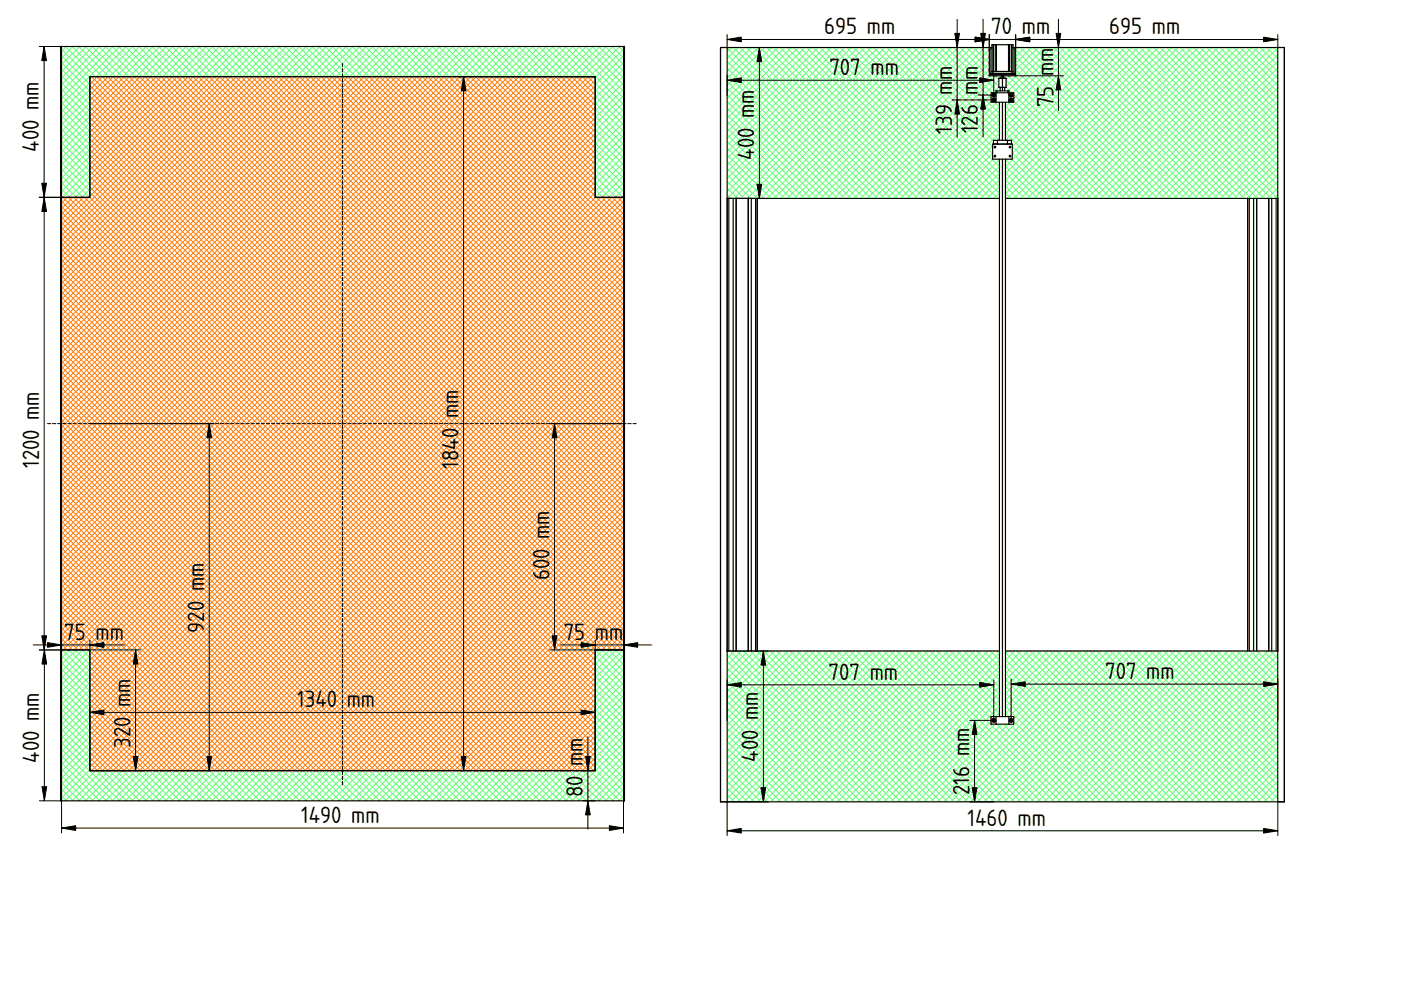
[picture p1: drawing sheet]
<svg xmlns="http://www.w3.org/2000/svg" width="297mm" height="210mm" viewBox="0 0 297 210" stroke-linecap="round" stroke-linejoin="round" font-family="sans-serif">
<defs><g id="words">
<g font-size="4.7">
<text x="174.7" y="7.3">695 mm</text>
<text x="210.2" y="7.3">70 mm</text>
<text x="235.2" y="7.3">695 mm</text>
<text x="175.8" y="15.9">707 mm</text>
<text x="207.3" y="20.1" transform="rotate(-90 207.3 20.1)">mm</text>
<text x="223.3" y="22.8" transform="rotate(-90 223.3 22.8)">75 mm</text>
<text x="201.9" y="28.3" transform="rotate(-90 201.9 28.3)">139 mm</text>
<text x="207.3" y="28.2" transform="rotate(-90 207.3 28.2)">126</text>
<text x="8.3" y="32.2" transform="rotate(-90 8.3 32.2)">400 mm</text>
<text x="159.9" y="33.8" transform="rotate(-90 159.9 33.8)">400 mm</text>
<text x="97.2" y="88.7" transform="rotate(-90 97.2 88.7)">mm</text>
<text x="8.3" y="99.2" transform="rotate(-90 8.3 99.2)">1200 mm</text>
<text x="97.2" y="99.4" transform="rotate(-90 97.2 99.4)">1840</text>
<text x="116.5" y="123.1" transform="rotate(-90 116.5 123.1)">600 mm</text>
<text x="13.6" y="135.7">75 mm</text>
<text x="43.3" y="134.2" transform="rotate(-90 43.3 134.2)">920 mm</text>
<text x="119.5" y="135.7">75 mm</text>
<text x="234.3" y="144">707 mm</text>
<text x="27.7" y="149.9" transform="rotate(-90 27.7 149.9)">mm</text>
<text x="63" y="150">1340</text>
<text x="73.5" y="150">mm</text>
<text x="175.7" y="144.1">707 mm</text>
<text x="8.3" y="161.7" transform="rotate(-90 8.3 161.7)">400 mm</text>
<text x="27.7" y="158.6" transform="rotate(-90 27.7 158.6)">320</text>
<text x="160.8" y="161.5" transform="rotate(-90 160.8 161.5)">400 mm</text>
<text x="123.6" y="162.4" transform="rotate(-90 123.6 162.4)">mm</text>
<text x="123.6" y="169.1" transform="rotate(-90 123.6 169.1)">80</text>
<text x="205.5" y="168.5" transform="rotate(-90 205.5 168.5)">216 mm</text>
<text x="63.9" y="174.5">1490 mm</text>
<text x="205.2" y="175.1">1460 mm</text>
</g>
</g></defs>
<g fill="none" stroke="#60ff73" stroke-width=".21">
<path d="M154.2 138.8l31.2 31.2M154.4 138l-.2 .2M154.8 138l32 32M155.8 138l-1.6 1.6M156.2 138l32 32M157.2 138l-3 3.1M157.6 138l32 32M158.6 138l-4.4 4.5M159 138l32 32M160 138l-5.8 5.9M160.4 138l32 32M161.4 138l-7.2 7.3"/>
<path d="M161.9 138l31.9 32M162.9 138l-8.7 8.7M163.3 138l32 32M164.3 138l-10.1 10.1M164.7 138l32 32M165.7 138l-11.5 11.5M166.1 138l32 32M167.1 138l-12.9 12.9M167.5 138l32 32M168.5 138l-14.3 14.4M168.9 138l32 32M169.9 138l-15.7 15.8"/>
<path d="M170.3 138l32 32M171.3 138l-17.1 17.2M171.8 138l31.9 32M172.7 138l-18.5 18.6M173.2 138l32 32M174.2 138l-20 20M174.6 138l32 32M175.6 138l-21.4 21.4M176 138l32 32M177 138l-22.8 22.8M177.4 138l32 32M178.4 138l-24.2 24.3"/>
<path d="M178.8 138l32 32M179.8 138l-25.6 25.7M180.2 138l32 32M181.2 138l-27 27.1M181.7 138l31.9 32M182.6 138l-28.4 28.5M183.1 138l32 32M184.1 138l-29.9 29.9M184.5 138l32 32M185.5 138l-31.3 31.3M185.9 138l32 32M186.9 138l-32 32"/>
<path d="M187.3 138l32 32M188.3 138l-32 32M188.7 138l32 32M189.7 138l-32 32M190.1 138l32 32M191.1 138l-32 32M191.5 138l32 32M192.5 138l-32 32M193 138l31.9 32M193.9 138l-31.9 32M194.4 138l32 32M195.4 138l-32 32"/>
<path d="M195.8 138l14.3 14.4M196.8 138l-32 32M197.2 138l13.9 13.9 .8-.7M198.2 138l-32 32M198.6 138l13.3 13.3M199.6 138l-32 32M200 138l11.9 11.9M201 138l-32 32M201.4 138l10.5 10.5M202.4 138l-32 32M202.9 138l9 9.1M203.8 138l-31.9 32"/>
<path d="M204.3 138l7.6 7.7M205.3 138l-32 32M205.7 138l6.2 6.2M206.7 138l-32 32M207.1 138l4.8 4.8M208.1 138l-32 32M208.5 138l3.4 3.4M209.5 138l-32 32M209.9 138l2 2M210.9 138l-32 32M211.3 138l.6 .6M211.9 138.4l-31.6 31.6"/>
<path d="M211.9 139.9l-30.1 30.1M213.2 139.9l30.1 30.1M213.2 138.4l31.5 31.6M213.7 138l-.5 .6M214.2 138l32 32M215.2 138l-2 2M215.6 138l32 32M216.6 138l-3.4 3.4M217 138l32 32M218 138l-4.8 4.8M218.4 138l32 32M219.4 138l-6.2 6.2"/>
<path d="M219.8 138l32 32M220.8 138l-7.6 7.7M221.2 138l32 32M222.2 138l-9 9.1M222.6 138l32 32M223.6 138l-10.4 10.5M224.1 138l31.9 32M225 138l-11.8 11.9M225.5 138l32 32M226.5 138l-13.3 13.3M226.9 138l32 32M227.9 138l-13.9 13.9"/>
<path d="M228.3 138l32 32M229.3 138l-14.4 14.4M229.7 138l32 32M230.7 138l-32 32M231.1 138l32 32M232.1 138l-32 32M232.5 138l32 32M233.5 138l-32 32M234 138l31.9 32M234.9 138l-31.9 32M235.4 138l32 32M236.4 138l-32 32"/>
<path d="M236.8 138l32 32M237.8 138l-32 32M238.2 138l32 32M239.2 138l-32 32M239.6 138l31.3 31.3M240.6 138l-32 32M241 138l29.9 29.9M242 138l-32 32M242.4 138l28.5 28.5M243.4 138l-32 32M243.9 138l27 27.1M244.8 138l-31.9 32"/>
<path d="M245.3 138l25.6 25.7M246.3 138l-32 32M246.7 138l24.2 24.3M247.7 138l-32 32M248.1 138l22.8 22.8M249.1 138l-32 32M249.5 138l21.4 21.4M250.5 138l-32 32M250.9 138l20 20M251.9 138l-32 32M252.3 138l18.6 18.6M253.3 138l-32 32"/>
<path d="M253.7 138l17.2 17.2M254.7 138l-32 32M255.2 138l15.7 15.8M256.1 138l-31.9 32M256.6 138l14.3 14.4M257.6 138l-32 32M258 138l12.9 12.9M259 138l-32 32M259.4 138l11.5 11.5M260.4 138l-32 32M260.8 138l10.1 10.1M261.8 138l-32 32"/>
<path d="M262.2 138l8.7 8.7M263.2 138l-32 32M263.6 138l7.3 7.3M264.6 138l-32 32M265.1 138l5.8 5.9M266 138l-31.9 32M266.5 138l4.4 4.5M267.5 138l-32 32M267.9 138l3 3.1M268.9 138l-32 32M269.3 138l1.6 1.6M270.3 138l-32 32"/>
<path d="M270.7 138l.2 .2M270.9 138.8l-31.2 31.2M154.2 158.6l11.4 11.4M154.2 157.2l12.8 12.8M154.2 155.8l14.2 14.2M154.2 154.4l15.6 15.6M154.2 152.9l17 17.1M154.2 151.5l18.4 18.5M154.2 150.1l19.9 19.9M154.2 148.7l21.3 21.3M154.2 147.3l22.7 22.7M154.2 145.9l24.1 24.1"/>
<path d="M154.2 144.5l25.5 25.5M154.2 143l26.9 27M154.2 141.6l28.3 28.4M154.2 140.2l29.8 29.8M210.1 152.9l-17 17.1M210.9 153.5l-16.4 16.5M211.3 153.5l16.5 16.5M211.9 141.3l-28.7 28.7M211.9 142.7l-27.3 27.3M211.9 144.1l-25.9 25.9M211.9 145.5l-24.5 24.5M211.9 146.9l-23.1 23.1"/>
<path d="M211.9 148.3l-21.7 21.7M211.9 149.8l-20.3 20.2M212.4 153.5l-16.5 16.5M212.7 153.5l16.5 16.5M213.2 151.2l.7 .7M213.2 149.8l20.2 20.2M213.2 148.3l21.6 21.7M213.2 146.9l23.1 23.1M213.2 145.5l24.5 24.5M213.2 144.1l25.9 25.9M213.2 142.7l27.3 27.3M213.2 141.3l28.7 28.7"/>
<path d="M213.8 153.5l-16.5 16.5M214.1 153.5l16.5 16.5M214.9 152.9l17.1 17.1M270.9 140.2l-29.8 29.8M270.9 141.6l-28.4 28.4M270.9 143l-26.9 27M270.9 144.5l-25.5 25.5M270.9 145.9l-24.1 24.1M270.9 147.3l-22.7 22.7M270.9 148.7l-21.3 21.3M270.9 150.1l-19.9 19.9M270.9 151.5l-18.5 18.5"/>
<path d="M270.9 152.9l-17.1 17.1M270.9 154.4l-15.6 15.6M270.9 155.8l-14.2 14.2M270.9 157.2l-12.8 12.8M270.9 158.6l-11.4 11.4M154.2 169.9l.1 .1M154.2 168.5l1.5 1.5M154.2 167.1l2.9 2.9M154.2 165.7l4.3 4.3M154.2 164.3l5.7 5.7M154.2 162.8l7.1 7.2M154.2 161.4l8.5 8.6"/>
<path d="M154.2 160l10 10M270.9 160l-10 10M270.9 161.4l-8.6 8.6M270.9 162.8l-7.2 7.2M270.9 164.3l-5.7 5.7M270.9 165.7l-4.3 4.3M270.9 167.1l-2.9 2.9M270.9 168.5l-1.5 1.5M270.9 169.9l-.1 .1"/>
</g>
<path d="M154.2 10.1h55.5v6h2.6v.5h-.5v1.9l.3 .1v.7h-.9v.4h-1.1v2h1.8v8h-1.2v.8h-.2v3.2h1.4v8.4h-57.7z" fill-rule="evenodd" fill="#fff"/>
<g fill="none" stroke="#60ff73" stroke-width=".21">
<path d="M154.2 18.6l23.4 23.5M154.2 17.2l24.8 24.9M154.2 15.8l26.2 26.3M154.2 14.4l27.6 27.7M154.2 13l29 29.1M154.2 11.6l30.4 30.5M154.2 10.2l31.9 31.9M155.1 10.1l-.9 .9M155.5 10.1l32 32M156.5 10.1l-2.3 2.3M156.9 10.1l32 32M157.9 10.1l-3.7 3.7"/>
<path d="M158.3 10.1l32 32M159.3 10.1l-5.1 5.1M159.7 10.1l32 32M160.7 10.1l-6.5 6.6M161.1 10.1l32 32M162.2 10.1l-8 8M162.6 10.1l31.9 32M163.6 10.1l-9.4 9.4M164 10.1l32 32M165 10.1l-10.8 10.8M165.4 10.1l32 32M166.4 10.1l-12.2 12.2"/>
<path d="M166.8 10.1l32 32M167.8 10.1l-13.6 13.6M168.2 10.1l32 32M169.2 10.1l-15 15M169.6 10.1l32 32M170.6 10.1l-16.4 16.5M171 10.1l32 32M172.1 10.1l-17.9 17.9M172.5 10.1l31.9 32M173.5 10.1l-19.3 19.3M173.9 10.1l32 32M174.9 10.1l-20.7 20.7"/>
<path d="M175.3 10.1l32 32M176.3 10.1l-22.1 22.1M176.7 10.1l32 32M177.7 10.1l-23.5 23.5M178.1 10.1l32 32M179.1 10.1l-24.9 24.9M179.5 10.1l32 32M180.5 10.1l-26.3 26.3M180.9 10.1l31 30.9M181.9 10.1l-27.7 27.8M182.3 10.1l29.6 29.5M183.4 10.1l-29.2 29.2"/>
<path d="M183.8 10.1l28.1 28.1M184.8 10.1l-30.6 30.6M185.2 10.1l26.7 26.7M186.2 10.1l-32 32M186.6 10.1l25.3 25.3M187.6 10.1l-32 32M188 10.1l22.5 22.4M189 10.1l-32 32M189.4 10.1l21.1 21M190.4 10.1l-32 32M190.8 10.1l19.8 19.8M191.8 10.1l-31.9 32"/>
<path d="M192.2 10.1l19.7 19.6M193.3 10.1l-32 32M193.7 10.1l18.2 18.2M194.7 10.1l-32 32M195.1 10.1l16.8 16.8M196.1 10.1l-32 32M196.5 10.1l15.4 15.4M197.5 10.1l-32 32M197.9 10.1l14 14M198.9 10.1l-32 32M199.3 10.1l10.8 10.8M200.3 10.1l-32 32"/>
<path d="M200.7 10.1l9.6 9.6M201.7 10.1l-31.9 32M202.1 10.1l9.2 9.2M203.2 10.1l-32 32M203.5 10.1l8.3 8.2M204.6 10.1l-32 32M205 10.1l4.7 4.8M206 10.1l-32 32M206.4 10.1l3.3 3.3M207.4 10.1l-32 32M207.8 10.1l1.9 1.9M208.8 10.1l-32 32"/>
<path d="M209.2 10.1l.5 .5M209.7 10.6l-31.5 31.5M209.7 12l-30.1 30.1M209.7 13.4l-28.6 28.7M209.7 14.8l-27.2 27.3M209.9 16.1l-26 26M211 16.1l.8 .8M211.3 16.1l-26 26M211.8 17l-25.1 25.1M211.8 18.4l-1.3 1.3M212 18.6h.1M212.3 16.5l-.1 .1"/>
<path d="M154.2 39.9l2.2 2.2M154.2 38.4l3.6 3.7M154.2 37l5 5.1M154.2 35.6l6.4 6.5M154.2 34.2l7.8 7.9M154.2 32.8l9.2 9.3M154.2 31.4l10.7 10.7M154.2 30l12.1 12.1M154.2 28.5l13.5 13.6M154.2 27.1l14.9 15M154.2 25.7l16.3 16.4M154.2 24.3l17.7 17.8"/>
<path d="M154.2 22.9l19.1 19.2M154.2 21.5l20.6 20.6M154.2 20.1l22 22M210.1 20.1l-22 22M210.1 21.5l-20.6 20.6M210.5 31l-11.1 11.1M210.5 32.5l-9.6 9.6M210.6 33.7l-8.3 8.4M210.9 21.7l1 1M211.3 21.7l-20.3 20.4M211.7 33.7l.2 .3M211.9 22.5l-19.5 19.6"/>
<path d="M211.9 23.9l-18.1 18.2M211.9 25.4l-16.7 16.7M211.9 26.8l-15.3 15.3M211.9 28.2l-13.9 13.9M211.9 29.6l-.1 .1M211.9 33.8l-8.2 8.3M211.9 35.3l-6.8 6.8M211.9 36.7l-5.4 5.4M211.9 38.1l-4 4M211.9 39.5l-2.6 2.6M154.2 41.3l.8 .8M211.9 40.9l-1.2 1.2"/>
</g>
<path d="M215.3 10.1h55.6v32h-57.7v-8.4h1.4v-3.2h-.2l.1-.7-1.3-.1v-8h1.7v-2h-1v-.4h-.9v-.7l.3-.1v-1.9h-.5v-.5h2.5z" fill-rule="evenodd" fill="#fff"/>
<g fill="none" stroke="#60ff73" stroke-width=".21">
<path d="M212.8 16.5l.1 .1M213.1 18.6h-.1M213.3 18.4l1.3 1.3M213.3 17l25.1 25.1M213.8 16.1l26 26M214.1 16.1l-.8 .8M215.2 16.1l26 26M215.3 14.8l27.3 27.3M215.3 13.4l28.7 28.7M215.3 12l30.1 30.1M215.3 10.6l31.5 31.5M215.9 10.1l-.6 .5"/>
<path d="M216.3 10.1l32 32M217.3 10.1l-2 1.9M217.7 10.1l32 32M218.7 10.1l-3.4 3.3M219.1 10.1l32 32M220.1 10.1l-4.8 4.8M220.5 10.1l32 32M221.5 10.1l-8.2 8.2M221.9 10.1l32 32M222.9 10.1l-9.2 9.2M223.3 10.1l32 32M224.4 10.1l-9.6 9.6"/>
<path d="M224.8 10.1l31.9 32M225.8 10.1l-10.9 10.8M226.2 10.1l32 32M227.2 10.1l-14 14M227.6 10.1l32 32M228.6 10.1l-15.4 15.4M229 10.1l32 32M230 10.1l-16.8 16.8M230.4 10.1l32 32M231.4 10.1l-18.2 18.2M231.8 10.1l32 32M232.8 10.1l-19.6 19.6"/>
<path d="M233.2 10.1l32 32M234.3 10.1l-19.8 19.8M234.6 10.1l32 32M235.7 10.1l-21.1 21M236.1 10.1l31.9 32M237.1 10.1l-22.5 22.4M237.5 10.1l32 32M238.5 10.1l-25.3 25.3M238.9 10.1l32 32M239.9 10.1l-26.7 26.7M240.3 10.1l30.6 30.6M241.3 10.1l-28.1 28.1"/>
<path d="M241.7 10.1l29.2 29.2M242.7 10.1l-29.5 29.5M243.1 10.1l27.8 27.8M244.1 10.1l-30.9 30.9M244.5 10.1l26.4 26.3M245.6 10.1l-32 32M246 10.1l24.9 24.9M247 10.1l-32 32M247.4 10.1l23.5 23.5M248.4 10.1l-32 32M248.8 10.1l22.1 22.1M249.8 10.1l-32 32"/>
<path d="M250.2 10.1l20.7 20.7M251.2 10.1l-32 32M251.6 10.1l19.3 19.3M252.6 10.1l-32 32M253 10.1l17.9 17.9M254 10.1l-31.9 32M254.4 10.1l16.5 16.5M255.5 10.1l-32 32M255.9 10.1l15 15M256.9 10.1l-32 32M257.3 10.1l13.6 13.6M258.3 10.1l-32 32"/>
<path d="M258.7 10.1l12.2 12.2M259.7 10.1l-32 32M260.1 10.1l10.8 10.8M261.1 10.1l-32 32M261.5 10.1l9.4 9.4M262.5 10.1l-32 32M262.9 10.1l8 8M263.9 10.1l-31.9 32M264.3 10.1l6.6 6.6M265.4 10.1l-32 32M265.7 10.1l5.2 5.1M266.8 10.1l-32 32"/>
<path d="M267.2 10.1l3.7 3.7M268.2 10.1l-32 32M268.6 10.1l2.3 2.3M269.6 10.1l-32 32M270 10.1l.9 .9M270.9 10.2l-31.9 31.9M270.9 11.6l-30.5 30.5M270.9 13l-29.1 29.1M270.9 14.4l-27.6 27.7M270.9 15.8l-26.2 26.3M270.9 17.2l-24.8 24.9M270.9 18.6l-23.4 23.5"/>
<path d="M213.2 39.5l2.5 2.6M213.2 38.1l4 4M213.2 36.7l5.4 5.4M213.2 35.3l6.8 6.8M213.2 33.8l8.2 8.3M213.2 29.6l.1 .1M213.2 28.2l13.9 13.9M213.2 26.8l15.3 15.3M213.2 25.4l16.7 16.7M213.2 23.9l18.1 18.2M213.2 22.5l19.5 19.6M213.4 33.7l-.2 .3"/>
<path d="M213.7 21.7l20.4 20.4M214.2 21.7l-1 1M214.5 33.7l8.3 8.4M214.6 32.5l9.6 9.6M214.6 31l11 11.1M214.9 21.5l20.6 20.6M214.9 20.1l22 22M270.9 20.1l-22 22M270.9 21.5l-20.6 20.6M270.9 22.9l-19.2 19.2M270.9 24.3l-17.7 17.8M270.9 25.7l-16.3 16.4"/>
<path d="M270.9 27.1l-14.9 15M270.9 28.5l-13.5 13.6M270.9 30l-12.1 12.1M270.9 31.4l-10.7 10.7M270.9 32.8l-9.3 9.3M270.9 34.2l-7.8 7.9M270.9 35.6l-6.4 6.5M270.9 37l-5 5.1M270.9 38.4l-3.6 3.7M270.9 39.9l-2.2 2.2M213.2 40.9l1.1 1.2M270.9 41.3l-.8 .8"/>
</g>
<g fill="#fff">
<path d="M156.1 42.1h2.5v95.9h-2.5z" fill-rule="evenodd"/>
<path d="M266.4 42.1h2.6v95.9h-2.6z" fill-rule="evenodd"/>
<path d="M152.8 10.1h1.4v159.9h-1.4z" fill-rule="evenodd"/>
<path d="M270.9 10.1h1.4v159.9h-1.4z" fill-rule="evenodd"/>
<path d="M264.9 42.1h.9v95.9h-.9z" fill-rule="evenodd"/>
<path d="M159.3 42.1h.9v95.9h-.9z" fill-rule="evenodd"/>
<path d="M269.6 42.1h1v95.9h-1z" fill-rule="evenodd"/>
<path d="M154.5 42.1h.9v95.9h-.9z" fill-rule="evenodd"/>
<path d="M211.9 33.7h.6v118.2h-.6z" fill-rule="evenodd"/>
<path d="M212.5 33.7h.7v118.2h-.7z" fill-rule="evenodd"/>
<path d="M158.6 42.1h.7v95.9h-.7z" fill-rule="evenodd"/>
<path d="M269 42.1h.6v95.9h-.6z" fill-rule="evenodd"/>
<path d="M155.4 42.1h.7v95.9h-.7z" fill-rule="evenodd"/>
<path d="M265.8 42.1h.6v95.9h-.6z" fill-rule="evenodd"/>
<path d="M264.5 42.1h.4v95.9h-.4z" fill-rule="evenodd"/>
<path d="M154.2 42.1h.3v95.9h-.3z" fill-rule="evenodd"/>
<path d="M270.6 42.1h.3v95.9h-.3z" fill-rule="evenodd"/>
<path d="M160.2 42.1h.4v95.9h-.4z" fill-rule="evenodd"/>
<path d="M211.3 9.5h2.5v5.7h-2.5z" fill-rule="evenodd"/>
<path d="M210.5 30.5h4.1v3.2h-4.1z" fill-rule="evenodd"/>
<path d="M211.2 19.7h2.7v2h-2.7z" fill-rule="evenodd"/>
<path d="M212.5 21.7h.7v8h-.7z" fill-rule="evenodd"/>
<path d="M211.9 21.7h.6v8h-.6z" fill-rule="evenodd"/>
<path d="M211.2 151.9h2.7v1.6h-2.7z" fill-rule="evenodd"/>
<path d="M210.6 9.5h.4v5.7h-.4z" fill-rule="evenodd"/>
<path d="M214.1 9.5h.4v5.7h-.4z" fill-rule="evenodd"/>
<path d="M210.1 19.7h1.1v2h-1.1z" fill-rule="evenodd"/>
<path d="M213.9 19.7h1v2h-1z" fill-rule="evenodd"/>
<path d="M214.8 10.1l.4 .4v5.1h-.4z" fill-rule="evenodd"/>
<path d="M210.3 10.1v5.5h-.4v-5.1z" fill-rule="evenodd"/>
<path d="M209.7 10.1h.6l-.4 .4v5.3h2.4v.3h-2.6z" fill-rule="evenodd"/>
<path d="M214.8 10.1h.5v6h-2.5v-.3h2.4v-5.3z" fill-rule="evenodd"/>
<path d="M211.5 29.8l2-.1 .1 .8h-2z" fill-rule="evenodd"/>
<path d="M210.1 151.9h1.1v1.6h-1.1z" fill-rule="evenodd"/>
<path d="M213.9 151.9h1v1.6h-1z" fill-rule="evenodd"/>
<path d="M210.5 15.2h4v.4h-4z" fill-rule="evenodd"/>
<path d="M212.5 16.6h.8v1.9h-.8z" fill-rule="evenodd"/>
<path d="M211.8 16.6h.7v1.9h-.7z" fill-rule="evenodd"/>
<path d="M213.8 9.5h.3v5.7h-.3z" fill-rule="evenodd"/>
<path d="M211 9.5h.3v5.7h-.3z" fill-rule="evenodd"/>
<path d="M210.3 9.5h.2v5.7h-.2z" fill-rule="evenodd"/>
<path d="M214.5 9.5h.3v5.7h-.3z" fill-rule="evenodd"/>
<path d="M210.3 15.6h4.5v.2h-4.5z" fill-rule="evenodd"/>
<path d="M211.4 19.3h2.3v.4h-2.3z" fill-rule="evenodd"/>
<path d="M210.6 29.8h.9v.7h-.9z" fill-rule="evenodd"/>
<path d="M213.6 29.8h.9v.7h-.9z" fill-rule="evenodd"/>
<path d="M214.5 9.5v5.7z" fill-rule="evenodd"/>
<path d="M210.5 9.5l.1 5.7z" fill-rule="evenodd"/>
<path d="M212.5 18.6h.5v.7h-.5z" fill-rule="evenodd"/>
<path d="M212.1 18.6h.4v.7h-.4z" fill-rule="evenodd"/>
<path d="M212.3 15.8h.2v.8h-.2z" fill-rule="evenodd"/>
<path d="M212.5 15.8h.3v.8h-.3z" fill-rule="evenodd"/>
<path d="M209.9 15.6h.4v.2h-.4z" fill-rule="evenodd"/>
<path d="M214.8 15.6h.4v.2h-.4z" fill-rule="evenodd"/>
<path d="M210.3 15.2h.2v.4h-.2z" fill-rule="evenodd"/>
<path d="M214.5 15.2h.3v.4h-.3z" fill-rule="evenodd"/>
<path d="M213.7 19.3h.2v.4h-.2z" fill-rule="evenodd"/>
<path d="M211.2 19.3h.2v.4h-.2z" fill-rule="evenodd"/>
<path d="M213.5 30.5h1z" fill-rule="evenodd"/>
<path d="M210.7 29.7h.9z" fill-rule="evenodd"/>
<path d="M210.6 30.5h1z" fill-rule="evenodd"/>
<path d="M213.5 29.7l1 .1z" fill-rule="evenodd"/>
<path d="M211.8 16.6h.7z" fill-rule="evenodd"/>
<path d="M212.5 18.5h.8z" fill-rule="evenodd"/>
<path d="M212.5 16.6h.8z" fill-rule="evenodd"/>
<path d="M211.8 18.5l.7 .1z" fill-rule="evenodd"/>
<circle cx="214.4" cy="152.7" r=".42"/>
<circle cx="210.7" cy="21.2" r=".42"/>
<circle cx="214.4" cy="20.2" r=".42"/>
<circle cx="214.4" cy="21.2" r=".42"/>
<circle cx="210.7" cy="20.2" r=".42"/>
<circle cx="210.7" cy="152.7" r=".42"/>
<circle cx="210.7" cy="152.7" r=".26"/>
<circle cx="214.4" cy="20.2" r=".26"/>
<circle cx="210.7" cy="21.2" r=".26"/>
<circle cx="214.4" cy="152.7" r=".26"/>
<circle cx="210.7" cy="20.2" r=".26"/>
<circle cx="214.4" cy="21.2" r=".26"/>
<circle cx="214.1" cy="33.1" r=".17"/>
<circle cx="214.1" cy="31.2" r=".17"/>
<circle cx="210.9" cy="33.1" r=".17"/>
<circle cx="210.9" cy="31.2" r=".17"/>
</g>
<g fill="none" stroke="#000" stroke-width=".25">
<path d="M152.8 10.1h57.5l-.4 .4v5.3h5.3v-5.3l-.4-.4h57.5v159.9h-119.5zM154.2 10.1v159.9M209.7 10.1v6h2.6M209.9 15.6h5.3M210.1 19.7h4.8v2h-4.8zM210.3 15.2h4.5M210.3 15.8v-6.3h4.5v6.3M210.5 9.5v6.1M210.6 9.5v5.7M210.9 20l-.2-.1-.2 .1 .2-.1 .2 .1M211 9.5v5.7M211.3 9.5v5.7"/>
<path d="M211.4 19.3v.4M211.8 16.6h1.5M211.8 18.5h1.5M211.8 16.6v1.9M212.1 18.6v.7M212.3 15.8v.8M212.5 15.8v3.5M212.8 15.8v.8M213 18.6v.7M213.3 16.6v1.9M213.7 19.3v.4M213.8 9.5v5.7"/>
<path d="M214.1 9.5v5.7M214.4 19.9l-.2 .1 .2-.1 .2 .1M214.4 19.9l.2 .1M214.5 9.5v5.7M214.5 9.5v6.1M215.3 10.1v6h-2.5M270.9 10.1v159.9M210.5 30.5h4.1v3.2h-4.1zM210.5 20.3h.1M210.5 21.3v.1M210.5 21l.4 .1zM210.5 21.4h.1"/>
<path d="M210.5 20.4h.1M210.6 20.4h.1M210.6 21.4h.1M210.6 29.8h3.9M210.6 29.8h.9M210.6 29.8v.7M210.6 30.5h.1M210.7 20.9h.1M210.8 20.4h.1M210.8 21.4h.1M210.9 21.4h.1M210.9 20.3h.1"/>
<path d="M210.9 21.3h.1M210.9 21.3v.1M211.2 21.7v-2.4h2.7v2.4M211.5 29.8l.1 .7M211.6 29.7l-.1 .1M211.9 21.7v8M211.9 33.7v118.2M212.5 21.7v8M212.5 33.7v118.2M213.2 21.7v8M213.2 33.7v118.2M213.5 29.7l.1 .1"/>
<path d="M213.6 29.8l-.1 .7M213.6 29.8h.9M214.2 20.3h.1M214.2 21.3v.1M214.2 21.4h.1M214.2 20.4h.1M214.3 21.4h.1M214.3 20.4h.1M214.4 20.9l-.2 .2 .2-.2 .2 .2M214.4 20.9l.2 .1M214.4 20.4h.1M214.4 21.4h.1"/>
<path d="M214.5 29.8l-.1 .7M214.5 21.4h.1M214.5 20.4h.1M214.6 20.3h-.1M214.6 21.4h-.1M214.6 20.3h.1M214.6 21.3h.1M214.6 21.3v.1M154.2 42.1h57.7M154.5 42.1v95.9M155.4 42.1v95.9M156.1 42.1v95.9"/>
<path d="M158.6 42.1v95.9M159.3 42.1v95.9M160.2 42.1v95.9M160.6 42.1v95.9M213.2 42.1h57.7M264.5 42.1v95.9M264.9 42.1v95.9M265.8 42.1v95.9M266.4 42.1v95.9M269 42.1v95.9M269.6 42.1v95.9M270.6 42.1v95.9"/>
<path d="M154.2 138h57.7M213.2 138h57.7M210.1 151.9h4.8v1.6h-4.8zM210.5 152.9h.1M210.5 152.9l.1 .1M210.6 153h.1M210.7 152.5l-.2 .1 .2-.1 .2 .1M210.7 152.5h.1M210.7 152.5l.2 .1M210.8 153h.1M210.9 152.9l-.1 .1M210.9 152.9h.1"/>
<path d="M211.2 151.9v1.6M213.9 151.9v1.6M214.2 152.9h.1M214.2 152.9l.1 .1M214.3 153h.1M214.4 152.5l-.2 .1 .2-.1 .2 .1M214.4 152.5l.2 .1M214.4 153h.1M214.5 153h.1M214.5 152.9h.1M214.6 152.9h-.1M214.6 152.9h.1"/>
<circle cx="210.7" cy="20.2" r=".42"/>
<circle cx="210.7" cy="21.2" r=".42"/>
<circle cx="210.7" cy="21.2" r=".26"/>
<circle cx="210.7" cy="20.2" r=".26"/>
<circle cx="210.9" cy="33.1" r=".17"/>
<circle cx="210.9" cy="31.2" r=".17"/>
<circle cx="214.1" cy="31.2" r=".17"/>
<circle cx="214.1" cy="33.1" r=".17"/>
<circle cx="214.4" cy="20.2" r=".42"/>
<circle cx="214.4" cy="21.2" r=".42"/>
<circle cx="214.4" cy="20.2" r=".26"/>
<circle cx="214.4" cy="21.2" r=".26"/>
<circle cx="210.7" cy="152.7" r=".42"/>
<circle cx="210.7" cy="152.7" r=".26"/>
<circle cx="214.4" cy="152.7" r=".42"/>
<circle cx="214.4" cy="152.7" r=".26"/>
</g>
<g fill="none" stroke="#000" stroke-width=".21">
<path d="M154.2 7.3v2.8h7.8M154.2 16v4.2M154.2 8.4h116.7M154.2 17h56.5M161 10.1v32M202.9 4.1v25M208.4 4.1v24.9M209.7 7.3v2.8h-7.8M210.7 16v4.2h-3.3M215.3 7.3v2.8h10.2M215.3 16.1h10.2M224.4 4.1v19.4"/>
<path d="M270.9 7.3v2.8M201.9 21.2h8.8M154.2 42.1h7.8M154.2 138h8.7M161.8 138v32M154.2 144.2v8.5M154.2 145.2h56.5M206.6 152.7v17.3M210.7 144.2v8.5h-5.1M214.4 145h56.5M214.4 144v8.7M270.9 144v8.7"/>
<path d="M154.2 176.1h116.7M162.9 170h-8.7v7.2M205.6 170h5.1M270.9 170v7.2"/>
</g>
<g fill="#000" stroke="#000" stroke-width=".21">
<path d="M154.2 8.4l3-.5v1zM154.2 17l3-.5v1zM161 10.1l.5 3h-1zM202.4 7.1h1l-.5 3zM207.9 7.1h1l-.5 3zM206.7 7.9l3 .5-3 .5zM207.7 16.5l3 .5-3 .5zM215.3 8.4l3-.5v1zM224.4 16.1l.5 3h-1zM223.9 7.1h1l-.5 3zM267.9 7.9l3 .5-3 .5zM202.9 21.2l.5 3h-1z"/>
<path d="M208.4 20.2l.5 3h-1zM160.5 39.1h1l-.5 3zM161.8 138l.5 3h-1zM154.2 145.2l3-.5v1zM206.6 152.7l.5 3h-1zM207.7 144.7l3 .5-3 .5zM214.4 145l3-.5v1zM267.9 144.5l3 .5-3 .5zM154.2 176.1l3-.5v1zM161.3 167h1l-.5 3zM206.1 167h1l-.5 3zM267.9 175.6l3 .5-3 .5z"/>
</g>
<g fill="#fff">
<path d="M12.8 9.9h119.6v159.9h-119.6z" fill-rule="evenodd"/>
<path d="M19 16.3h107.2v25.5h6v96h-6v25.6h-107.2v-25.6h-6v-96h6z" fill-rule="evenodd"/>
</g>
<g fill="none" stroke="#ff7a05" stroke-width=".21">
<path d="M19 19.3l113.2 113.1M19 18.2l113.2 113.1M19 17l113.2 113.2M19.4 16.3l112.8 112.7M19.5 16.3l-.5 .4M20.5 16.3l111.7 111.6M20.7 16.3l-1.7 1.6M21.7 16.3l110.5 110.5M21.8 16.3l-2.8 2.7M22.8 16.3l109.4 109.3M22.9 16.3l-3.9 3.8M23.9 16.3l108.3 108.2"/>
<path d="M24.1 16.3l-5.1 5M25.1 16.3l107.1 107.1M25.2 16.3l-6.2 6.1M26.2 16.3l106 106M26.3 16.3l-7.3 7.2M27.3 16.3l104.9 104.8M27.4 16.3l-8.4 8.4M28.5 16.3l103.7 103.7M28.6 16.3l-9.6 9.5M29.6 16.3l102.6 102.6M29.7 16.3l-10.7 10.6M30.7 16.3l101.5 101.4"/>
<path d="M30.8 16.3l-11.8 11.8M31.9 16.3l100.3 100.3M32 16.3l-13 12.9M33 16.3l99.2 99.2M33.1 16.3l-14.1 14M34.1 16.3l98.1 98M34.2 16.3l-15.2 15.1M35.2 16.3l97 96.9M35.4 16.3l-16.4 16.3M36.4 16.3l95.8 95.8M36.5 16.3l-17.5 17.4M37.5 16.3l94.7 94.6"/>
<path d="M37.6 16.3l-18.6 18.5M38.6 16.3l93.6 93.5M38.8 16.3l-19.8 19.7M39.8 16.3l92.4 92.4M39.9 16.3l-20.9 20.8M40.9 16.3l91.3 91.3M41 16.3l-22 21.9M42 16.3l90.2 90.1M42.2 16.3l-23.2 23.1M43.2 16.3l89 89M43.3 16.3l-24.3 24.2M44.3 16.3l87.9 87.9"/>
<path d="M44.4 16.3l-25.4 25.3M45.4 16.3l86.8 86.7M45.5 16.3l-32.5 32.4M46.6 16.3l85.6 85.6M46.7 16.3l-33.7 33.6M47.7 16.3l84.5 84.5M47.8 16.3l-34.8 34.7M48.8 16.3l83.4 83.3M48.9 16.3l-35.9 35.8M49.9 16.3l82.3 82.2M50.1 16.3l-37.1 37M51.1 16.3l81.1 81.1"/>
<path d="M51.2 16.3l-38.2 38.1M52.2 16.3l80 79.9M52.3 16.3l-39.3 39.2M53.3 16.3l78.9 78.8M53.5 16.3l-40.5 40.4M54.5 16.3l77.7 77.7M54.6 16.3l-41.6 41.5M55.6 16.3l76.6 76.6M55.7 16.3l-42.7 42.6M56.7 16.3l75.5 75.4M56.9 16.3l-43.9 43.8M57.9 16.3l74.3 74.3"/>
<path d="M58 16.3l-45 44.9M59 16.3l73.2 73.2M59.1 16.3l-46.1 46M60.1 16.3l72.1 72M60.2 16.3l-47.2 47.2M61.3 16.3l70.9 70.9M61.4 16.3l-48.4 48.3M62.4 16.3l69.8 69.8M62.5 16.3l-49.5 49.4M63.5 16.3l68.7 68.6M63.6 16.3l-50.6 50.5M64.6 16.3l67.6 67.5"/>
<path d="M64.8 16.3l-51.8 51.7M65.8 16.3l66.4 66.4M65.9 16.3l-52.9 52.8M66.9 16.3l65.3 65.2M67 16.3l-54 53.9M68 16.3l64.2 64.1M68.2 16.3l-55.2 55.1M69.2 16.3l63 63M69.3 16.3l-56.3 56.2M70.3 16.3l61.9 61.9M70.4 16.3l-57.4 57.3M71.4 16.3l60.8 60.7"/>
<path d="M71.6 16.3l-58.6 58.5M72.6 16.3l59.6 59.6M72.7 16.3l-59.7 59.6M73.7 16.3l58.5 58.5M73.8 16.3l-60.8 60.7M74.8 16.3l57.4 57.3M74.9 16.3l-61.9 61.9M76 16.3l56.2 56.2M76.1 16.3l-63.1 63M77.1 16.3l55.1 55.1M77.2 16.3l-64.2 64.1M78.2 16.3l54 53.9"/>
<path d="M78.3 16.3l-65.3 65.2M79.3 16.3l52.9 52.8M79.5 16.3l-66.5 66.4M80.5 16.3l51.7 51.7M80.6 16.3l-67.6 67.5M81.6 16.3l50.6 50.5M81.7 16.3l-68.7 68.6M82.7 16.3l49.5 49.4M82.9 16.3l-69.9 69.8M83.9 16.3l48.3 48.3M84 16.3l-71 70.9M85 16.3l47.2 47.2"/>
<path d="M85.1 16.3l-72.1 72M86.1 16.3l46.1 46M86.3 16.3l-73.3 73.2M87.3 16.3l44.9 44.9M87.4 16.3l-74.4 74.3M88.4 16.3l43.8 43.8M88.5 16.3l-75.5 75.4M89.5 16.3l42.7 42.6M89.6 16.3l-76.6 76.6M90.7 16.3l41.5 41.5M90.8 16.3l-77.8 77.7M91.8 16.3l40.4 40.4"/>
<path d="M91.9 16.3l-78.9 78.8M92.9 16.3l39.3 39.2M93 16.3l-80 79.9M94 16.3l38.2 38.1M94.2 16.3l-81.2 81.1M95.2 16.3l37 37M95.3 16.3l-82.3 82.2M96.3 16.3l35.9 35.8M96.4 16.3l-83.4 83.3M97.4 16.3l34.8 34.7M97.6 16.3l-84.6 84.5M98.6 16.3l33.6 33.6"/>
<path d="M98.7 16.3l-85.7 85.6M99.7 16.3l32.5 32.4M99.8 16.3l-86.8 86.7M100.8 16.3l25.4 25.3M101 16.3l-88 87.9M102 16.3l24.2 24.2M102.1 16.3l-89.1 89M103.1 16.3l23.1 23.1M103.2 16.3l-90.2 90.1M104.2 16.3l22 21.9M104.3 16.3l-91.3 91.3M105.4 16.3l20.8 20.8"/>
<path d="M105.5 16.3l-92.5 92.4M106.5 16.3l19.7 19.7M106.6 16.3l-93.6 93.5M107.6 16.3l18.6 18.5M107.7 16.3l-94.7 94.6M108.8 16.3l17.4 17.4M108.9 16.3l-95.9 95.8M109.9 16.3l16.3 16.3M110 16.3l-97 96.9M111 16.3l15.2 15.1M111.1 16.3l-98.1 98M112.1 16.3l14.1 14"/>
<path d="M112.3 16.3l-99.3 99.2M113.3 16.3l12.9 12.9M113.4 16.3l-100.4 100.3M114.4 16.3l11.8 11.8M114.5 16.3l-101.5 101.4M115.5 16.3l10.7 10.6M115.7 16.3l-102.7 102.6M116.7 16.3l9.5 9.5M116.8 16.3l-103.8 103.7M117.8 16.3l8.4 8.4M117.9 16.3l-104.9 104.8M118.9 16.3l7.3 7.2"/>
<path d="M119.1 16.3l-106.1 106M120.1 16.3l6.1 6.1M120.2 16.3l-107.2 107.1M121.2 16.3l5 5M121.3 16.3l-108.3 108.2M122.3 16.3l3.9 3.8M122.4 16.3l-109.4 109.3M123.5 16.3l2.7 2.7M123.6 16.3l-110.6 110.5M124.6 16.3l1.6 1.6M124.7 16.3l-111.7 111.6M125.7 16.3l.5 .4"/>
<path d="M125.8 16.3l-112.8 112.7M126.2 17l-113.2 113.2M126.2 18.2l-113.2 113.1M126.2 19.3l-113.2 113.1M19 39.6l107.2 107.2M19 38.5l107.2 107.2M19 37.4l107.2 107.1M19 36.2l107.2 107.2M19 35.1l107.2 107.2M19 34l107.2 107.1M19 32.9l107.2 107.1M19 31.7l107.2 107.2"/>
<path d="M19 30.6l107.3 107.2M19 29.5l108.4 108.3M19 28.3l109.5 109.5M19 27.2l110.6 110.6M19 26.1l111.8 111.7M19 24.9l112.9 112.9M19 23.8l113.2 113.2M19 22.7l113.2 113.1M19 21.5l113.2 113.2M19 20.4l113.2 113.2M126.2 20.4l-113.2 113.2M126.2 21.5l-113.2 113.2"/>
<path d="M126.2 22.7l-113.2 113.1M126.2 23.8l-113.2 113.2M126.2 24.9l-112.9 112.9M126.2 26.1l-111.7 111.7M126.2 27.2l-110.6 110.6M126.2 28.3l-109.5 109.5M126.2 29.5l-108.3 108.3M126.2 30.6l-107.2 107.2M126.2 31.7l-107.2 107.2M126.2 32.9l-107.2 107.1M126.2 34l-107.2 107.1M126.2 35.1l-107.2 107.2"/>
<path d="M126.2 36.2l-107.2 107.2M126.2 37.4l-107.2 107.1M126.2 38.5l-107.2 107.2M126.2 39.6l-107.2 107.2M13 59.7l103.8 103.7M13 58.5l104.9 104.9M13 57.4l106.1 106M13 56.3l107.2 107.1M13 55.1l108.3 108.3M13 54l109.4 109.4M13 52.9l110.6 110.5M13 51.7l111.7 111.7"/>
<path d="M13 50.6l112.8 112.8M13 49.5l113.2 113.1M13 48.3l113.2 113.2M13 47.2l113.2 113.2M13 46.1l113.2 113.1M13 45l113.2 113.1M13 43.8l113.2 113.2M13 42.7l113.2 113.1M13.2 41.8l-.2 .2M13.3 41.8l112.9 112.9M14.3 41.8l-1.3 1.3M14.5 41.8l111.7 111.8"/>
<path d="M15.4 41.8l-2.4 2.4M15.6 41.8l110.6 110.6M16.6 41.8l-3.6 3.6M16.7 41.8l109.5 109.5M17.7 41.8l-4.7 4.7M17.9 41.8l108.3 108.4M18.8 41.8l-5.8 5.8M19 41.8l107.2 107.3M19 40.8l107.2 107.1M126.2 40.8l-107.2 107.1M126.3 41.8l-107.3 107.3M126.4 41.8l5.8 5.8"/>
<path d="M127.4 41.8l-108.4 108.4M127.6 41.8l4.6 4.7M128.5 41.8l-109.5 109.5M128.7 41.8l3.5 3.6M129.6 41.8l-110.6 110.6M129.8 41.8l2.4 2.4M130.8 41.8l-111.8 111.8M130.9 41.8l1.3 1.3M131.9 41.8l-112.9 112.9M132.1 41.8l.1 .2M132.2 42.7l-113.2 113.1M132.2 43.8l-113.2 113.2"/>
<path d="M132.2 45l-113.2 113.1M132.2 46.1l-113.2 113.1M132.2 47.2l-113.2 113.2M132.2 48.3l-113.2 113.2M132.2 49.5l-113.2 113.1M132.2 50.6l-112.8 112.8M132.2 51.7l-111.7 111.7M132.2 52.9l-110.5 110.5M132.2 54l-109.4 109.4M132.2 55.1l-108.3 108.3M132.2 56.3l-107.1 107.1M132.2 57.4l-106 106"/>
<path d="M132.2 58.5l-104.9 104.9M132.2 59.7l-103.7 103.7M13 78.9l84.6 84.5M13 77.7l85.7 85.7M13 76.6l86.8 86.8M13 75.5l88 87.9M13 74.4l89.1 89M13 73.2l90.2 90.2M13 72.1l91.3 91.3M13 71l92.5 92.4M13 69.8l93.6 93.6M13 68.7l94.7 94.7"/>
<path d="M13 67.6l95.9 95.8M13 66.4l97 97M13 65.3l98.1 98.1M13 64.2l99.3 99.2M13 63l100.4 100.4M13 61.9l101.5 101.5M13 60.8l102.7 102.6M132.2 60.8l-102.6 102.6M132.2 61.9l-101.5 101.5M132.2 63l-100.3 100.4M132.2 64.2l-99.2 99.2M132.2 65.3l-98.1 98.1"/>
<path d="M132.2 66.4l-97 97M132.2 67.6l-95.8 95.8M132.2 68.7l-94.7 94.7M132.2 69.8l-93.6 93.6M132.2 71l-92.4 92.4M132.2 72.1l-91.3 91.3M132.2 73.2l-90.2 90.2M132.2 74.4l-89 89M132.2 75.5l-87.9 87.9M132.2 76.6l-86.8 86.8M132.2 77.7l-85.6 85.7M132.2 78.9l-84.5 84.5"/>
<path d="M13 99.2l64.2 64.2M13 98.1l65.3 65.3M13 97l66.5 66.4M13 95.8l67.6 67.6M13 94.7l68.7 68.7M13 93.6l69.9 69.8M13 92.4l71 71M13 91.3l72.1 72.1M13 90.2l73.3 73.2M13 89.1l74.4 74.3M13 87.9l75.5 75.5M13 86.8l76.6 76.6"/>
<path d="M13 85.7l77.8 77.7M13 84.5l78.9 78.9M13 83.4l80 80M13 82.3l81.2 81.1M13 81.1l82.3 82.3M13 80l83.4 83.4M132.2 80l-83.4 83.4M132.2 81.1l-82.3 82.3M132.2 82.3l-81.1 81.1M132.2 83.4l-80 80M132.2 84.5l-78.9 78.9M132.2 85.7l-77.7 77.7"/>
<path d="M132.2 86.8l-76.6 76.6M132.2 87.9l-75.5 75.5M132.2 89.1l-74.3 74.3M132.2 90.2l-73.2 73.2M132.2 91.3l-72.1 72.1M132.2 92.4l-70.9 71M132.2 93.6l-69.8 69.8M132.2 94.7l-68.7 68.7M132.2 95.8l-67.6 67.6M132.2 97l-66.4 66.4M132.2 98.1l-65.3 65.3M132.2 99.2l-64.2 64.2"/>
<path d="M13 119.6l43.9 43.8M13 118.5l45 44.9M13 117.3l46.1 46.1M13 116.2l47.2 47.2M13 115.1l48.4 48.3M13 113.9l49.5 49.5M13 112.8l50.6 50.6M13 111.7l51.8 51.7M13 110.5l52.9 52.9M13 109.4l54 54M13 108.3l55.2 55.1M13 107.1l56.3 56.3"/>
<path d="M13 106l57.4 57.4M13 104.9l58.6 58.5M13 103.8l59.7 59.6M13 102.6l60.8 60.8M13 101.5l61.9 61.9M13 100.4l63.1 63M132.2 100.4l-63 63M132.2 101.5l-61.9 61.9M132.2 102.6l-60.8 60.8M132.2 103.8l-59.6 59.6M132.2 104.9l-58.5 58.5M132.2 106l-57.4 57.4"/>
<path d="M132.2 107.1l-56.2 56.3M132.2 108.3l-55.1 55.1M132.2 109.4l-54 54M132.2 110.5l-52.9 52.9M132.2 111.7l-51.7 51.7M132.2 112.8l-50.6 50.6M132.2 113.9l-49.5 49.5M132.2 115.1l-48.3 48.3M132.2 116.2l-47.2 47.2M132.2 117.3l-46.1 46.1M132.2 118.5l-44.9 44.9M132.2 119.6l-43.8 43.8"/>
<path d="M13 137.7l.2 .1M13 136.6l1.3 1.2M13 135.4l2.4 2.4M13 134.3l3.6 3.5M13 133.2l4.7 4.6M13 132l5.8 5.8M13 130.9l32.5 32.5M13 129.8l33.7 33.6M13 128.6l34.8 34.8M13 127.5l35.9 35.9M13 126.4l37.1 37M13 125.2l38.2 38.2"/>
<path d="M13 124.1l39.3 39.3M13 123l40.5 40.4M13 121.9l41.6 41.5M13 120.7l42.7 42.7M19 139.2l24.3 24.2M19 138l25.4 25.4M126.2 138l-25.4 25.4M126.2 139.2l-24.2 24.2M132.2 120.7l-42.7 42.7M132.2 121.9l-41.5 41.5M132.2 123l-40.4 40.4M132.2 124.1l-39.3 39.3"/>
<path d="M132.2 125.2l-38.2 38.2M132.2 126.4l-37 37M132.2 127.5l-35.9 35.9M132.2 128.6l-34.8 34.8M132.2 129.8l-33.6 33.6M132.2 130.9l-32.5 32.5M132.2 132l-5.8 5.8M132.2 133.2l-4.6 4.6M132.2 134.3l-3.5 3.5M132.2 135.4l-2.4 2.4M132.2 136.6l-1.3 1.2M132.2 137.7l-.1 .1"/>
<path d="M19 159.5l3.9 3.9M19 158.4l5.1 5M19 157.3l6.2 6.1M19 156.1l7.3 7.3M19 155l8.4 8.4M19 153.9l9.6 9.5M19 152.7l10.7 10.7M19 151.6l11.8 11.8M19 150.5l13 12.9M19 149.3l14.1 14.1M19 148.2l15.2 15.2M19 147.1l16.4 16.3"/>
<path d="M19 145.9l17.5 17.5M19 144.8l18.6 18.6M19 143.7l19.8 19.7M19 142.6l20.9 20.8M19 141.4l22 22M19 140.3l23.2 23.1M126.2 140.3l-23.1 23.1M126.2 141.4l-22 22M126.2 142.6l-20.8 20.8M126.2 143.7l-19.7 19.7M126.2 144.8l-18.6 18.6M126.2 145.9l-17.4 17.5"/>
<path d="M126.2 147.1l-16.3 16.3M126.2 148.2l-15.2 15.2M126.2 149.3l-14.1 14.1M126.2 150.5l-12.9 12.9M126.2 151.6l-11.8 11.8M126.2 152.7l-10.7 10.7M126.2 153.9l-9.5 9.5M126.2 155l-8.4 8.4M126.2 156.1l-7.3 7.3M126.2 157.3l-6.1 6.1M126.2 158.4l-5 5M126.2 159.5l-3.9 3.9"/>
<path d="M19 162.9l.5 .5M19 161.8l1.7 1.6M19 160.6l2.8 2.8M126.2 160.6l-2.7 2.8M126.2 161.8l-1.6 1.6M126.2 162.9l-.5 .5"/>
</g>
<path d="M13 137.8h6v25.6h107.2v-25.6h6v32h-119.2z" fill-rule="evenodd" fill="#fff"/>
<g fill="none" stroke="#60ff73" stroke-width=".21">
<path d="M13 139.1l6 6M13.2 137.8l5.8 5.9M13.3 137.8l-.3 .3M14.6 137.8l4.4 4.5M14.7 137.8l-1.7 1.7M16 137.8l3 3.1M16.2 137.8l-3.2 3.1M17.4 137.8l1.6 1.6M17.6 137.8l-4.6 4.5M18.8 137.8l.2 .2M19 137.8l-6 5.9M19 139.2l-6 6"/>
<path d="M126.2 139.2l6 6M126.3 137.8l5.9 5.9M126.4 137.8l-.2 .2M127.7 137.8l4.5 4.5M127.8 137.8l-1.6 1.6M129.1 137.8l3.1 3.1M129.3 137.8l-3.1 3.1M130.5 137.8l1.7 1.7M130.7 137.8l-4.5 4.5M131.9 137.8l.3 .3M132.1 137.8l-5.9 5.9M132.2 139.1l-6 6"/>
<path d="M13 158.9l11 10.9M13 157.5l12.4 12.3M13 156.1l6 6M13 154.6l6 6M13 153.2l6 6M13 151.8l6 6M13 150.4l6 6M13 149l6 6M13 147.6l6 6M13 146.2l6 6M13 144.8l6 5.9M13 143.3l6 6"/>
<path d="M13 141.9l6 6M13 140.5l6 6M19 140.6l-6 6M19 142l-6 6M19 143.4l-6 6M19 144.8l-6 6M19 146.2l-6 6M19 147.6l-6 6M19 149.1l-6 6M19 150.5l-6 6M19 151.9l-6 6M19 153.3l-6 6"/>
<path d="M19 154.7l-6 6M19 156.1l-6 6M19 157.5l-6 6M19 159l-6 5.9M126.2 159l6 5.9M126.2 157.5l6 6M126.2 156.1l6 6M126.2 154.7l6 6M126.2 153.3l6 6M126.2 151.9l6 6M126.2 150.5l6 6M126.2 149.1l6 6"/>
<path d="M126.2 147.6l6 6M126.2 146.2l6 6M126.2 144.8l6 6M126.2 143.4l6 6M126.2 142l6 6M126.2 140.6l6 6M132.2 140.5l-6 6M132.2 141.9l-6 6M132.2 143.3l-6 6M132.2 144.8l-6 5.9M132.2 146.2l-6 6M132.2 147.6l-6 6"/>
<path d="M132.2 149l-6 6M132.2 150.4l-6 6M132.2 151.8l-6 6M132.2 153.2l-6 6M132.2 154.6l-6 6M132.2 156.1l-6 6M132.2 157.5l-12.3 12.3M132.2 158.9l-10.9 10.9M13 168.8l1.1 1M13 167.4l2.5 2.4M13 166l3.9 3.8M13 164.5l5.3 5.3"/>
<path d="M13 163.1l6.7 6.7M13 161.7l8.1 8.1M13 160.3l9.5 9.5M19 160.4l-6 6M19 161.8l-6 6M19 163.2l-6 6M20.3 163.4l-6.4 6.4M20.4 163.4l6.4 6.4M21.7 163.4l-6.4 6.4M21.8 163.4l6.4 6.4M23.1 163.4l-6.4 6.4M23.2 163.4l6.4 6.4"/>
<path d="M24.5 163.4l-6.4 6.4M24.6 163.4l6.4 6.4M25.9 163.4l-6.4 6.4M26 163.4l6.4 6.4M27.3 163.4l-6.4 6.4M27.4 163.4l6.4 6.4M28.7 163.4l-6.4 6.4M28.9 163.4l6.4 6.4M30.2 163.4l-6.4 6.4M30.3 163.4l6.4 6.4M31.6 163.4l-6.4 6.4M31.7 163.4l6.4 6.4"/>
<path d="M33 163.4l-6.4 6.4M33.1 163.4l6.4 6.4M34.4 163.4l-6.4 6.4M34.5 163.4l6.4 6.4M35.8 163.4l-6.4 6.4M35.9 163.4l6.4 6.4M37.2 163.4l-6.4 6.4M37.3 163.4l6.4 6.4M38.6 163.4l-6.4 6.4M38.8 163.4l6.4 6.4M40 163.4l-6.3 6.4M40.2 163.4l6.4 6.4"/>
<path d="M41.5 163.4l-6.4 6.4M41.6 163.4l6.4 6.4M42.9 163.4l-6.4 6.4M43 163.4l6.4 6.4M44.3 163.4l-6.4 6.4M44.4 163.4l6.4 6.4M45.7 163.4l-6.4 6.4M45.8 163.4l6.4 6.4M47.1 163.4l-6.4 6.4M47.2 163.4l6.4 6.4M48.5 163.4l-6.4 6.4M48.7 163.4l6.3 6.4"/>
<path d="M49.9 163.4l-6.4 6.4M50.1 163.4l6.4 6.4M51.4 163.4l-6.4 6.4M51.5 163.4l6.4 6.4M52.8 163.4l-6.4 6.4M52.9 163.4l6.4 6.4M54.2 163.4l-6.4 6.4M54.3 163.4l6.4 6.4M55.6 163.4l-6.4 6.4M55.7 163.4l6.4 6.4M57 163.4l-6.4 6.4M57.1 163.4l6.4 6.4"/>
<path d="M58.4 163.4l-6.4 6.4M58.5 163.4l6.4 6.4M59.8 163.4l-6.4 6.4M60 163.4l6.4 6.4M61.3 163.4l-6.4 6.4M61.4 163.4l6.4 6.4M62.7 163.4l-6.4 6.4M62.8 163.4l6.4 6.4M64.1 163.4l-6.4 6.4M64.2 163.4l6.4 6.4M65.5 163.4l-6.4 6.4M65.6 163.4l6.4 6.4"/>
<path d="M66.9 163.4l-6.4 6.4M67 163.4l6.4 6.4M68.3 163.4l-6.4 6.4M68.4 163.4l6.4 6.4M69.7 163.4l-6.4 6.4M69.9 163.4l6.4 6.4M71.1 163.4l-6.3 6.4M71.3 163.4l6.4 6.4M72.6 163.4l-6.4 6.4M72.7 163.4l6.4 6.4M74 163.4l-6.4 6.4M74.1 163.4l6.4 6.4"/>
<path d="M75.4 163.4l-6.4 6.4M75.5 163.4l6.4 6.4M76.8 163.4l-6.4 6.4M76.9 163.4l6.4 6.4M78.2 163.4l-6.4 6.4M78.3 163.4l6.4 6.4M79.6 163.4l-6.4 6.4M79.8 163.4l6.3 6.4M81 163.4l-6.4 6.4M81.2 163.4l6.4 6.4M82.5 163.4l-6.4 6.4M82.6 163.4l6.4 6.4"/>
<path d="M83.9 163.4l-6.4 6.4M84 163.4l6.4 6.4M85.3 163.4l-6.4 6.4M85.4 163.4l6.4 6.4M86.7 163.4l-6.4 6.4M86.8 163.4l6.4 6.4M88.1 163.4l-6.4 6.4M88.2 163.4l6.4 6.4M89.5 163.4l-6.4 6.4M89.6 163.4l6.4 6.4M90.9 163.4l-6.4 6.4M91.1 163.4l6.4 6.4"/>
<path d="M92.4 163.4l-6.4 6.4M92.5 163.4l6.4 6.4M93.8 163.4l-6.4 6.4M93.9 163.4l6.4 6.4M95.2 163.4l-6.4 6.4M95.3 163.4l6.4 6.4M96.6 163.4l-6.4 6.4M96.7 163.4l6.4 6.4M98 163.4l-6.4 6.4M98.1 163.4l6.4 6.4M99.4 163.4l-6.4 6.4M99.5 163.4l6.4 6.4"/>
<path d="M100.8 163.4l-6.4 6.4M101 163.4l6.4 6.4M102.2 163.4l-6.3 6.4M102.4 163.4l6.4 6.4M103.7 163.4l-6.4 6.4M103.8 163.4l6.4 6.4M105.1 163.4l-6.4 6.4M105.2 163.4l6.4 6.4M106.5 163.4l-6.4 6.4M106.6 163.4l6.4 6.4M107.9 163.4l-6.4 6.4M108 163.4l6.4 6.4"/>
<path d="M109.3 163.4l-6.4 6.4M109.4 163.4l6.4 6.4M110.7 163.4l-6.4 6.4M110.9 163.4l6.3 6.4M112.1 163.4l-6.4 6.4M112.3 163.4l6.4 6.4M113.6 163.4l-6.4 6.4M113.7 163.4l6.4 6.4M115 163.4l-6.4 6.4M115.1 163.4l6.4 6.4M116.4 163.4l-6.4 6.4M116.5 163.4l6.4 6.4"/>
<path d="M117.8 163.4l-6.4 6.4M117.9 163.4l6.4 6.4M119.2 163.4l-6.4 6.4M119.3 163.4l6.4 6.4M120.6 163.4l-6.4 6.4M120.7 163.4l6.4 6.4M122 163.4l-6.4 6.4M122.2 163.4l6.4 6.4M123.5 163.4l-6.4 6.4M123.6 163.4l6.4 6.4M124.9 163.4l-6.4 6.4M125 163.4l6.4 6.4"/>
<path d="M126.2 163.2l6 6M126.2 161.8l6 6M126.2 160.4l6 6M132.2 160.3l-9.5 9.5M132.2 161.7l-8.1 8.1M132.2 163.1l-6.7 6.7M132.2 164.5l-5.3 5.3M132.2 166l-3.8 3.8M132.2 167.4l-2.4 2.4M132.2 168.8l-1 1"/>
</g>
<path d="M13 9.9h119.2v31.9h-6v-25.5h-107.2v25.5h-6z" fill-rule="evenodd" fill="#fff"/>
<g fill="none" stroke="#60ff73" stroke-width=".21">
<path d="M13 18.9l6 6M13 17.5l6 6M13 16.1l6 6M13 14.7l6 6M13 13.3l6 6M13 11.9l6 6M13 10.5l6 6M13.9 9.9l6.4 6.4M14.1 9.9l-1.1 1M15.3 9.9l6.4 6.4M15.5 9.9l-2.5 2.4M16.7 9.9l6.4 6.4"/>
<path d="M16.9 9.9l-3.9 3.8M18.1 9.9l6.4 6.4M18.3 9.9l-5.3 5.2M19 17.6l-6 6M19 19l-6 6M19.5 9.9l6.4 6.4M19.7 9.9l-6.7 6.6M20.9 9.9l6.4 6.4M21.1 9.9l-8.1 8M22.3 9.9l6.4 6.4M22.5 9.9l-9.5 9.4M23.8 9.9l6.4 6.4"/>
<path d="M24 9.9l-11 10.9M25.2 9.9l6.4 6.4M25.4 9.9l-12.4 12.3M26.6 9.9l6.4 6.4M26.8 9.9l-6.4 6.4M28 9.9l6.4 6.4M28.2 9.9l-6.4 6.4M29.4 9.9l6.4 6.4M29.6 9.9l-6.4 6.4M30.8 9.9l6.4 6.4M31 9.9l-6.4 6.4M32.2 9.9l6.4 6.4"/>
<path d="M32.4 9.9l-6.4 6.4M33.7 9.9l6.3 6.4M33.8 9.9l-6.4 6.4M35.1 9.9l6.4 6.4M35.3 9.9l-6.4 6.4M36.5 9.9l6.4 6.4M36.7 9.9l-6.4 6.4M37.9 9.9l6.4 6.4M38.1 9.9l-6.4 6.4M39.3 9.9l6.4 6.4M39.5 9.9l-6.4 6.4M40.7 9.9l6.4 6.4"/>
<path d="M40.9 9.9l-6.4 6.4M42.1 9.9l6.4 6.4M42.3 9.9l-6.4 6.4M43.5 9.9l6.4 6.4M43.7 9.9l-6.4 6.4M45 9.9l6.4 6.4M45.2 9.9l-6.4 6.4M46.4 9.9l6.4 6.4M46.6 9.9l-6.4 6.4M47.8 9.9l6.4 6.4M48 9.9l-6.4 6.4M49.2 9.9l6.4 6.4"/>
<path d="M49.4 9.9l-6.4 6.4M50.6 9.9l6.4 6.4M50.8 9.9l-6.4 6.4M52 9.9l6.4 6.4M52.2 9.9l-6.4 6.4M53.4 9.9l6.4 6.4M53.6 9.9l-6.4 6.4M54.9 9.9l6.4 6.4M55 9.9l-6.3 6.4M56.3 9.9l6.4 6.4M56.5 9.9l-6.4 6.4M57.7 9.9l6.4 6.4"/>
<path d="M57.9 9.9l-6.4 6.4M59.1 9.9l6.4 6.4M59.3 9.9l-6.4 6.4M60.5 9.9l6.4 6.4M60.7 9.9l-6.4 6.4M61.9 9.9l6.4 6.4M62.1 9.9l-6.4 6.4M63.3 9.9l6.4 6.4M63.5 9.9l-6.4 6.4M64.8 9.9l6.3 6.4M64.9 9.9l-6.4 6.4M66.2 9.9l6.4 6.4"/>
<path d="M66.4 9.9l-6.4 6.4M67.6 9.9l6.4 6.4M67.8 9.9l-6.4 6.4M69 9.9l6.4 6.4M69.2 9.9l-6.4 6.4M70.4 9.9l6.4 6.4M70.6 9.9l-6.4 6.4M71.8 9.9l6.4 6.4M72 9.9l-6.4 6.4M73.2 9.9l6.4 6.4M73.4 9.9l-6.4 6.4M74.6 9.9l6.4 6.4"/>
<path d="M74.8 9.9l-6.4 6.4M76.1 9.9l6.4 6.4M76.3 9.9l-6.4 6.4M77.5 9.9l6.4 6.4M77.7 9.9l-6.4 6.4M78.9 9.9l6.4 6.4M79.1 9.9l-6.4 6.4M80.3 9.9l6.4 6.4M80.5 9.9l-6.4 6.4M81.7 9.9l6.4 6.4M81.9 9.9l-6.4 6.4M83.1 9.9l6.4 6.4"/>
<path d="M83.3 9.9l-6.4 6.4M84.5 9.9l6.4 6.4M84.7 9.9l-6.4 6.4M86 9.9l6.4 6.4M86.1 9.9l-6.3 6.4M87.4 9.9l6.4 6.4M87.6 9.9l-6.4 6.4M88.8 9.9l6.4 6.4M89 9.9l-6.4 6.4M90.2 9.9l6.4 6.4M90.4 9.9l-6.4 6.4M91.6 9.9l6.4 6.4"/>
<path d="M91.8 9.9l-6.4 6.4M93 9.9l6.4 6.4M93.2 9.9l-6.4 6.4M94.4 9.9l6.4 6.4M94.6 9.9l-6.4 6.4M95.9 9.9l6.3 6.4M96 9.9l-6.4 6.4M97.3 9.9l6.4 6.4M97.5 9.9l-6.4 6.4M98.7 9.9l6.4 6.4M98.9 9.9l-6.4 6.4M100.1 9.9l6.4 6.4"/>
<path d="M100.3 9.9l-6.4 6.4M101.5 9.9l6.4 6.4M101.7 9.9l-6.4 6.4M102.9 9.9l6.4 6.4M103.1 9.9l-6.4 6.4M104.3 9.9l6.4 6.4M104.5 9.9l-6.4 6.4M105.7 9.9l6.4 6.4M105.9 9.9l-6.4 6.4M107.2 9.9l6.4 6.4M107.4 9.9l-6.4 6.4M108.6 9.9l6.4 6.4"/>
<path d="M108.8 9.9l-6.4 6.4M110 9.9l6.4 6.4M110.2 9.9l-6.4 6.4M111.4 9.9l6.4 6.4M111.6 9.9l-6.4 6.4M112.8 9.9l6.4 6.4M113 9.9l-6.4 6.4M114.2 9.9l6.4 6.4M114.4 9.9l-6.4 6.4M115.6 9.9l6.4 6.4M115.8 9.9l-6.4 6.4M117.1 9.9l6.4 6.4"/>
<path d="M117.2 9.9l-6.3 6.4M118.5 9.9l6.4 6.4M118.7 9.9l-6.4 6.4M119.9 9.9l12.3 12.3M120.1 9.9l-6.4 6.4M121.3 9.9l10.9 10.9M121.5 9.9l-6.4 6.4M122.7 9.9l9.5 9.4M122.9 9.9l-6.4 6.4M124.1 9.9l8.1 8M124.3 9.9l-6.4 6.4M125.5 9.9l6.7 6.6"/>
<path d="M125.7 9.9l-6.4 6.4M126.2 19l6 6M126.2 17.6l6 6M126.9 9.9l5.3 5.2M127.1 9.9l-6.4 6.4M128.4 9.9l3.8 3.8M128.6 9.9l-6.4 6.4M129.8 9.9l2.4 2.4M130 9.9l-6.4 6.4M131.2 9.9l1 1M131.4 9.9l-6.4 6.4M132.2 10.5l-6 6"/>
<path d="M132.2 11.9l-6 6M132.2 13.3l-6 6M132.2 14.7l-6 6M132.2 16.1l-6 6M132.2 17.5l-6 6M132.2 18.9l-6 6M13 38.7l3.2 3.1M13 37.3l4.6 4.5M13 35.9l6 5.9M13 34.5l6 6M13 33.1l6 6M13 31.7l6 6"/>
<path d="M13 30.2l6 6M13 28.8l6 6M13 27.4l6 6M13 26l6 6M13 24.6l6 6M13 23.2l6 6M13 21.8l6 6M13 20.4l6 6M19 20.4l-6 6M19 21.8l-6 6M19 23.2l-6 6M19 24.7l-6 6"/>
<path d="M19 26.1l-6 6M19 27.5l-6 6M19 28.9l-6 6M19 30.3l-6 6M19 31.7l-6 6M19 33.1l-6 6M19 34.6l-6 6M19 36l-5.8 5.8M19 37.4l-4.4 4.4M19 38.8l-3 3M126.2 38.8l3.1 3M126.2 37.4l4.5 4.4"/>
<path d="M126.2 36l5.9 5.8M126.2 34.6l6 6M126.2 33.1l6 6M126.2 31.7l6 6M126.2 30.3l6 6M126.2 28.9l6 6M126.2 27.5l6 6M126.2 26.1l6 6M126.2 24.7l6 6M126.2 23.2l6 6M126.2 21.8l6 6M126.2 20.4l6 6"/>
<path d="M132.2 20.4l-6 6M132.2 21.8l-6 6M132.2 23.2l-6 6M132.2 24.6l-6 6M132.2 26l-6 6M132.2 27.4l-6 6M132.2 28.8l-6 6M132.2 30.2l-6 6M132.2 31.7l-6 6M132.2 33.1l-6 6M132.2 34.5l-6 6M132.2 35.9l-5.9 5.9"/>
<path d="M132.2 37.3l-4.5 4.5M132.2 38.7l-3.1 3.1M13 41.6l.3 .2M13 40.1l1.7 1.7M19 40.2l-1.6 1.6M19 41.6l-.2 .2M126.2 41.6l.2 .2M126.2 40.2l1.6 1.6M132.2 40.1l-1.7 1.7M132.2 41.6l-.3 .2"/>
</g>
<g fill="#fff">
<path d="M132.2 9.9h.2v159.9h-.2z" fill-rule="evenodd"/>
<path d="M12.8 9.9h.2v159.9h-.2z" fill-rule="evenodd"/>
</g>
<path d="M12.8 9.9h119.6v159.9h-119.6zM13 9.9v159.9M132.2 9.9v159.9M13 41.8h6v-25.5h107.2v25.5h6M13 137.8h6v25.6h107.2v-25.6h6" fill="none" stroke="#000" stroke-width=".25"/>
<path d="M10 89.8h125.2M72.6 166.4v-153.1" fill="none" stroke="#000" stroke-width=".21" stroke-dasharray=".7 .4"/>
<g fill="none" stroke="#000" stroke-width=".21">
<path d="M8.3 9.9h4.7M9.4 9.9v31.9M97.3 16.3h28.9M98.3 16.3v147.1M8.3 41.8h4.7M9.4 41.8v128M19 89.8h26.4M44.4 89.8v73.6M116.5 89.8h15.7M117.6 89.8v48M7.1 136.7h19.4M13 135.7v2.1h-4.7"/>
<path d="M19 135.7v2.1h10.8M28.7 137.8v25.6M118.8 136.7h19.4M126.2 135.7v2.1M132.2 135.7v2.1h-15.7M19 150v13.4h26.4M19 151h107.2M124.6 156.2v19.6M126.2 150v13.4h-28.9M8.4 169.8h4.6v6.8M13 175.6h119.2M123.6 169.8h2.6"/>
<path d="M132.2 169.8v6.8"/>
</g>
<g fill="#000" stroke="#000" stroke-width=".21">
<path d="M9.4 9.9l.5 3h-1zM98.3 16.3l.5 3h-1zM8.9 38.8h1l-.5 3zM9.4 41.8l.5 3h-1zM44.4 89.8l.5 3h-1zM117.6 89.8l.5 3h-1zM8.9 134.8h1l-.5 3zM9.4 137.8l.5 3h-1zM10 136.2l3 .5-3 .5zM19 136.7l3-.5v1zM28.7 137.8l.5 3h-1zM117.1 134.8h1l-.5 3z"/>
<path d="M123.2 136.2l3 .5-3 .5zM132.2 136.7l3-.5v1zM19 151l3-.5v1zM123.2 150.5l3 .5-3 .5zM8.9 166.8h1l-.5 3zM13 175.6l3-.5v1zM28.2 160.4h1l-.5 3zM43.9 160.4h1l-.5 3zM97.8 160.4h1l-.5 3zM124.6 169.8l.5 3h-1zM124.1 160.4h1l-.5 3zM129.2 175.1l3 .5-3 .5z"/>
</g>
<use href="#words"/>
</svg>
